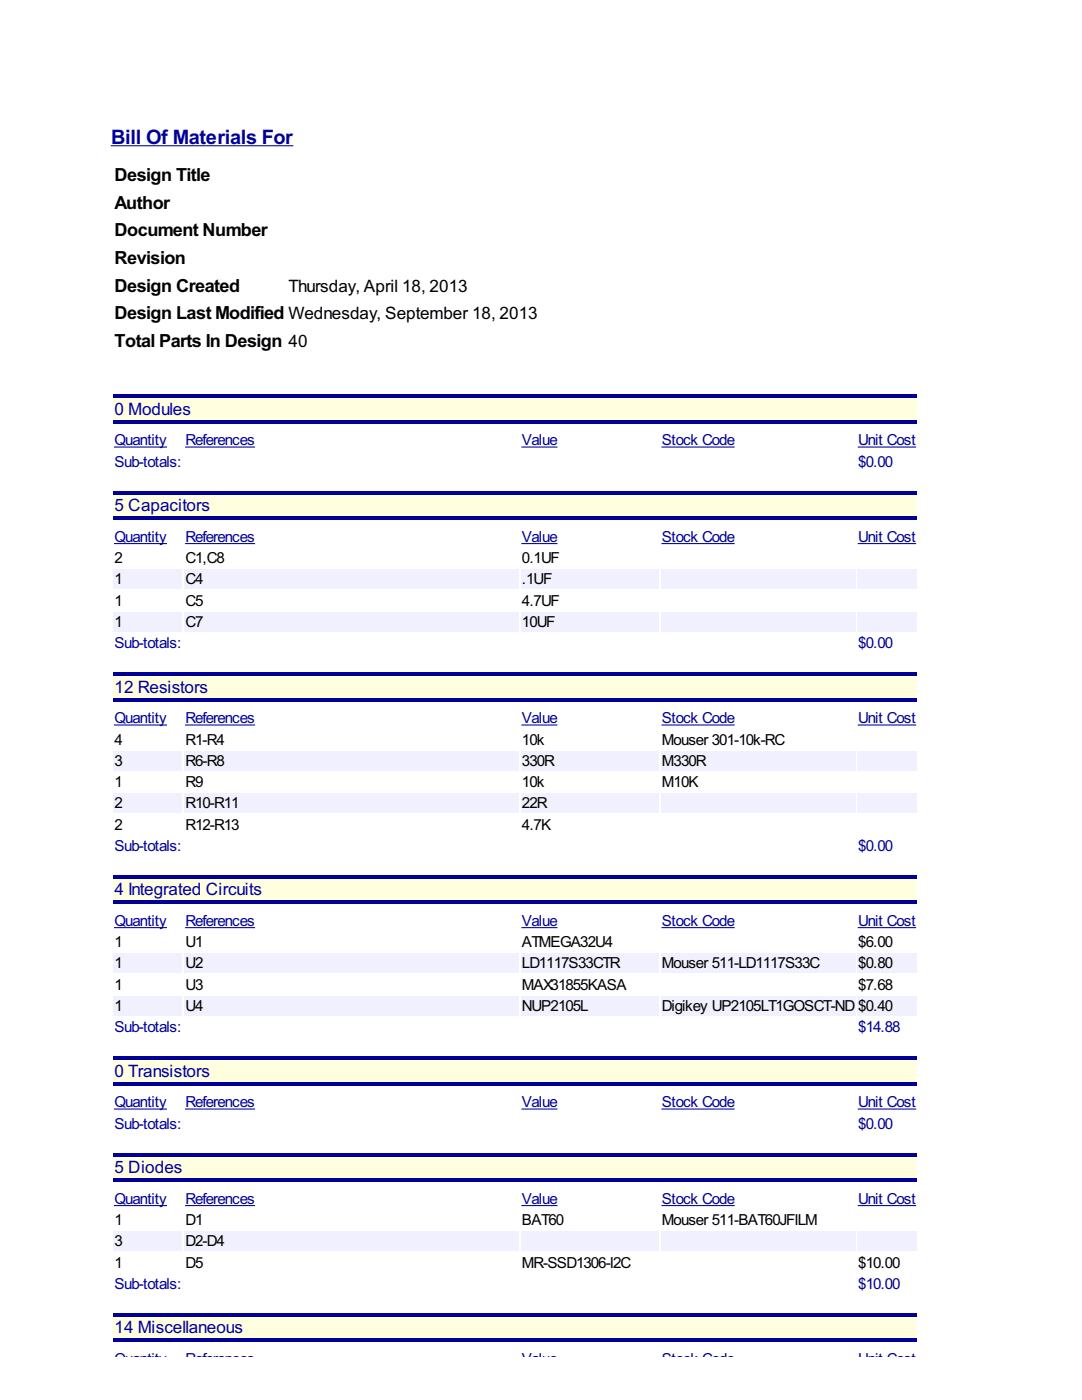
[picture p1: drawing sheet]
<svg xmlns="http://www.w3.org/2000/svg" width="216mm" height="279mm" viewBox="0 0 216 279" stroke-linecap="round" stroke-linejoin="round" font-family="sans-serif">
<defs><g id="words">
<text font-size="4.4" fill="#009" x="22.2" y="28.8">Bill Of Materials For</text>
<g font-size="4">
<text x="22.8" y="36.2">Design Title</text>
<text x="22.8" y="41.7">Author</text>
<text x="22.8" y="47.2">Document Number</text>
<text x="22.8" y="52.7">Revision</text>
<text x="22.8" y="58.2">Design Created</text>
<text x="22.8" y="63.7">Design Last Modified Wednesday, September 18, 2013</text>
<text x="22.8" y="69.2">Total Parts In Design 40</text>
</g>
<text font-size="3.8" x="57.6" y="58.2">Thursday, April 18, 2013</text>
<g font-size="3.8" fill="#009">
<text x="22.8" y="82.8">0 Modules</text>
<text x="22.8" y="102">5 Capacitors</text>
<text x="22.8" y="138.2">12 Resistors</text>
<text x="22.8" y="178.7">4 Integrated Circuits</text>
<text x="22.8" y="214.9">0 Transistors</text>
<text x="22.8" y="234.1">5 Diodes</text>
<text x="22.8" y="266.1">14 Miscellaneous</text>
</g>
<g font-size="3.4" fill="#009">
<text x="22.8" y="88.9">Quantity</text>
<text x="37" y="88.9">References</text>
<text x="104.1" y="88.9">Value</text>
<text x="132.1" y="88.9">Stock Code</text>
<text x="171.3" y="88.9">Unit Cost</text>
<text x="22.8" y="93.1">Sub-totals:</text>
<text x="171.3" y="93.1">$0.00</text>
<text x="22.8" y="108.2">Quantity</text>
<text x="37" y="108.2">References</text>
<text x="104.1" y="108.2">Value</text>
<text x="132.1" y="108.2">Stock Code</text>
<text x="171.3" y="108.2">Unit Cost</text>
<text x="22.8" y="129.3">Sub-totals:</text>
<text x="171.3" y="129.3">$0.00</text>
<text x="22.8" y="144.4">Quantity</text>
<text x="37" y="144.4">References</text>
<text x="104.1" y="144.4">Value</text>
<text x="132.1" y="144.4">Stock Code</text>
<text x="171.3" y="144.4">Unit Cost</text>
<text x="22.8" y="169.8">Sub-totals:</text>
<text x="171.3" y="169.8">$0.00</text>
<text x="22.8" y="184.8">Quantity</text>
<text x="37" y="184.8">References</text>
<text x="104.1" y="184.8">Value</text>
<text x="132.1" y="184.8">Stock Code</text>
<text x="171.3" y="184.8">Unit Cost</text>
<text x="22.8" y="206">Sub-totals:</text>
<text x="171.3" y="206">$14.88</text>
<text x="22.8" y="221">Quantity</text>
<text x="37" y="221">References</text>
<text x="104.1" y="221">Value</text>
<text x="132.1" y="221">Stock Code</text>
<text x="171.3" y="221">Unit Cost</text>
<text x="22.8" y="225.3">Sub-totals:</text>
<text x="171.3" y="225.3">$0.00</text>
<text x="22.8" y="240.3">Quantity</text>
<text x="37" y="240.3">References</text>
<text x="104.1" y="240.3">Value</text>
<text x="132.1" y="240.3">Stock Code</text>
<text x="171.3" y="240.3">Unit Cost</text>
<text x="22.8" y="257.2">Sub-totals:</text>
<text x="171.3" y="257.2">$10.00</text>
<text x="22.8" y="272.3">Quantity</text>
<text x="37" y="272.3">References</text>
<text x="104.1" y="272.3">Value</text>
<text x="132.1" y="272.3">Stock Code</text>
<text x="171.3" y="272.3">Unit Cost</text>
</g>
<g font-size="3.4">
<text x="22.8" y="112.4">2</text>
<text x="37" y="112.4">C1,C8</text>
<text x="104.1" y="112.4">0.1UF</text>
<text x="22.8" y="116.6">1</text>
<text x="37" y="116.6">C4</text>
<text x="104.1" y="116.6">.1UF</text>
<text x="22.8" y="120.9">1</text>
<text x="22.8" y="125.1">1</text>
<text x="37" y="120.9">C5</text>
<text x="37" y="125.1">C7</text>
<text x="104.1" y="120.9">4.7UF</text>
<text x="104.1" y="125.1">10UF</text>
<text x="22.8" y="148.6">4</text>
<text x="37" y="148.6">R1-R4</text>
<text x="104.1" y="148.6">10k</text>
<text x="132.1" y="148.6">Mouser 301-10k-RC</text>
<text x="22.8" y="152.8">3</text>
<text x="37" y="152.8">R6-R8</text>
<text x="104.1" y="152.8">330R</text>
<text x="132.1" y="152.8">M330R</text>
<text x="22.8" y="157.1">1</text>
<text x="22.8" y="161.3">2</text>
<text x="37" y="157.1">R9</text>
<text x="37" y="161.3">R10-R11</text>
<text x="104.1" y="157.1">10k</text>
<text x="104.1" y="161.3">22R</text>
<text x="132.1" y="157.1">M10K</text>
<text x="22.8" y="165.5">2</text>
<text x="37" y="165.5">R12-R13</text>
<text x="104.1" y="165.5">4.7K</text>
<text x="22.8" y="189">1</text>
<text x="37" y="189">U1</text>
<text x="104.1" y="189">ATMEGA32U4</text>
<text x="171.3" y="189">$6.00</text>
<text x="22.8" y="193.3">1</text>
<text x="22.8" y="197.5">1</text>
<text x="37" y="193.3">U2</text>
<text x="37" y="197.5">U3</text>
<text x="104.1" y="193.3">LD1117S33CTR</text>
<text x="104.1" y="197.5">MAX31855KASA</text>
<text x="132.1" y="193.3">Mouser 511-LD1117S33C</text>
<text x="171.3" y="193.3">$0.80</text>
<text x="171.3" y="197.5">$7.68</text>
<text x="22.8" y="201.7">1</text>
<text x="37" y="201.7">U4</text>
<text x="104.1" y="201.7">NUP2105L</text>
<text x="132.1" y="201.7">Digikey UP2105LT1GOSCT-ND</text>
<text x="171.3" y="201.7">$0.40</text>
<text x="22.8" y="244.5">1</text>
<text x="37" y="244.5">D1</text>
<text x="104.1" y="244.5">BAT60</text>
<text x="132.1" y="244.5">Mouser 511-BAT60JFILM</text>
<text x="22.8" y="248.8">3</text>
<text x="37" y="248.8">D2-D4</text>
<text x="22.8" y="253">1</text>
<text x="37" y="253">D5</text>
<text x="104.1" y="253">MR-SSD1306-I2C</text>
<text x="171.3" y="253">$10.00</text>
</g>
</g></defs>
<path d="M22.6 78.7h160.3v5.8h-160.3z" fill="#ffffe0"/>
<g fill="#009">
<path d="M22.6 78.7h160.3v.7h-160.3z"/>
<path d="M22.6 83.8h160.3v.7h-160.3z"/>
</g>
<path d="M22.6 98h160.3v5.7h-160.3z" fill="#ffffe0"/>
<g fill="#009">
<path d="M22.6 98h160.3v.6h-160.3z"/>
<path d="M22.6 103.1h160.3v.6h-160.3z"/>
</g>
<g fill="#f0f0fe">
<path d="M22.6 113.7h13.8v3.8h-13.8z"/>
<path d="M36.8 113.7h66.7v3.8h-66.7z"/>
<path d="M103.9 113.7h27.6v3.8h-27.6z"/>
<path d="M131.9 113.7h38.7v3.8h-38.7z"/>
<path d="M171 113.7h11.9v3.8h-11.9z"/>
<path d="M22.6 122.1h13.8v3.9h-13.8z"/>
<path d="M36.8 122.1h66.7v3.9h-66.7z"/>
<path d="M103.9 122.1h27.6v3.9h-27.6z"/>
<path d="M131.9 122.1h38.7v3.9h-38.7z"/>
<path d="M171 122.1h11.9v3.9h-11.9z"/>
</g>
<path d="M22.6 134.2h160.3v5.7h-160.3z" fill="#ffffe0"/>
<g fill="#009">
<path d="M22.6 134.2h160.3v.6h-160.3z"/>
<path d="M22.6 139.3h160.3v.6h-160.3z"/>
</g>
<g fill="#f0f0fe">
<path d="M22.6 149.9h13.8v3.8h-13.8z"/>
<path d="M36.8 149.9h66.7v3.8h-66.7z"/>
<path d="M103.9 149.9h27.6v3.8h-27.6z"/>
<path d="M131.9 149.9h38.7v3.8h-38.7z"/>
<path d="M171 149.9h11.9v3.8h-11.9z"/>
<path d="M22.6 158.3h13.8v3.9h-13.8z"/>
<path d="M36.8 158.3h66.7v3.9h-66.7z"/>
<path d="M103.9 158.3h27.6v3.9h-27.6z"/>
<path d="M131.9 158.3h38.7v3.9h-38.7z"/>
<path d="M171 158.3h11.9v3.9h-11.9z"/>
</g>
<path d="M22.6 174.6h160.3v5.8h-160.3z" fill="#ffffe0"/>
<g fill="#009">
<path d="M22.6 174.6h160.3v.7h-160.3z"/>
<path d="M22.6 179.7h160.3v.7h-160.3z"/>
</g>
<g fill="#f0f0fe">
<path d="M22.6 190.3h13.8v3.8h-13.8z"/>
<path d="M36.8 190.3h66.7v3.8h-66.7z"/>
<path d="M103.9 190.3h27.6v3.8h-27.6z"/>
<path d="M131.9 190.3h38.7v3.8h-38.7z"/>
<path d="M171 190.3h11.9v3.8h-11.9z"/>
<path d="M22.6 198.8h13.8v3.8h-13.8z"/>
<path d="M36.8 198.8h66.7v3.8h-66.7z"/>
<path d="M103.9 198.8h27.6v3.8h-27.6z"/>
<path d="M131.9 198.8h38.7v3.8h-38.7z"/>
<path d="M171 198.8h11.9v3.8h-11.9z"/>
</g>
<path d="M22.6 210.9h160.3v5.7h-160.3z" fill="#ffffe0"/>
<g fill="#009">
<path d="M22.6 210.9h160.3v.6h-160.3z"/>
<path d="M22.6 215.9h160.3v.7h-160.3z"/>
</g>
<path d="M22.6 230.1h160.3v5.7h-160.3z" fill="#ffffe0"/>
<g fill="#009">
<path d="M22.6 230.1h160.3v.7h-160.3z"/>
<path d="M22.6 235.2h160.3v.6h-160.3z"/>
</g>
<g fill="#f0f0fe">
<path d="M22.6 245.8h13.8v3.8h-13.8z"/>
<path d="M36.8 245.8h66.7v3.8h-66.7z"/>
<path d="M103.9 245.8h27.6v3.8h-27.6z"/>
<path d="M131.9 245.8h38.7v3.8h-38.7z"/>
<path d="M171 245.8h11.9v3.8h-11.9z"/>
</g>
<path d="M22.6 262.1h160.3v5.7h-160.3z" fill="#ffffe0"/>
<g fill="#009">
<path d="M22.6 262.1h160.3v.6h-160.3z"/>
<path d="M22.6 267.2h160.3v.6h-160.3z"/>
</g>
<g fill="none" stroke="#009" stroke-width=".21">
<path d="M22.2 29.1h36.2M22.8 89.2h10.4M37 89.2h13.8M104.1 89.2h7M132.1 89.2h14.4M171.3 89.2h11.4M22.8 108.5h10.4M37 108.5h13.8M104.1 108.5h7M132.1 108.5h14.4M171.3 108.5h11.4M22.8 144.7h10.4"/>
<path d="M37 144.7h13.8M104.1 144.7h7M132.1 144.7h14.4M171.3 144.7h11.4M22.8 185.1h10.4M37 185.1h13.8M104.1 185.1h7M132.1 185.1h14.4M171.3 185.1h11.4M22.8 221.3h10.4M37 221.3h13.8M104.1 221.3h7"/>
<path d="M132.1 221.3h14.4M171.3 221.3h11.4M22.8 240.6h10.4M37 240.6h13.8M104.1 240.6h7M132.1 240.6h14.4M171.3 240.6h11.4"/>
</g>
<use href="#words"/>
</svg>
